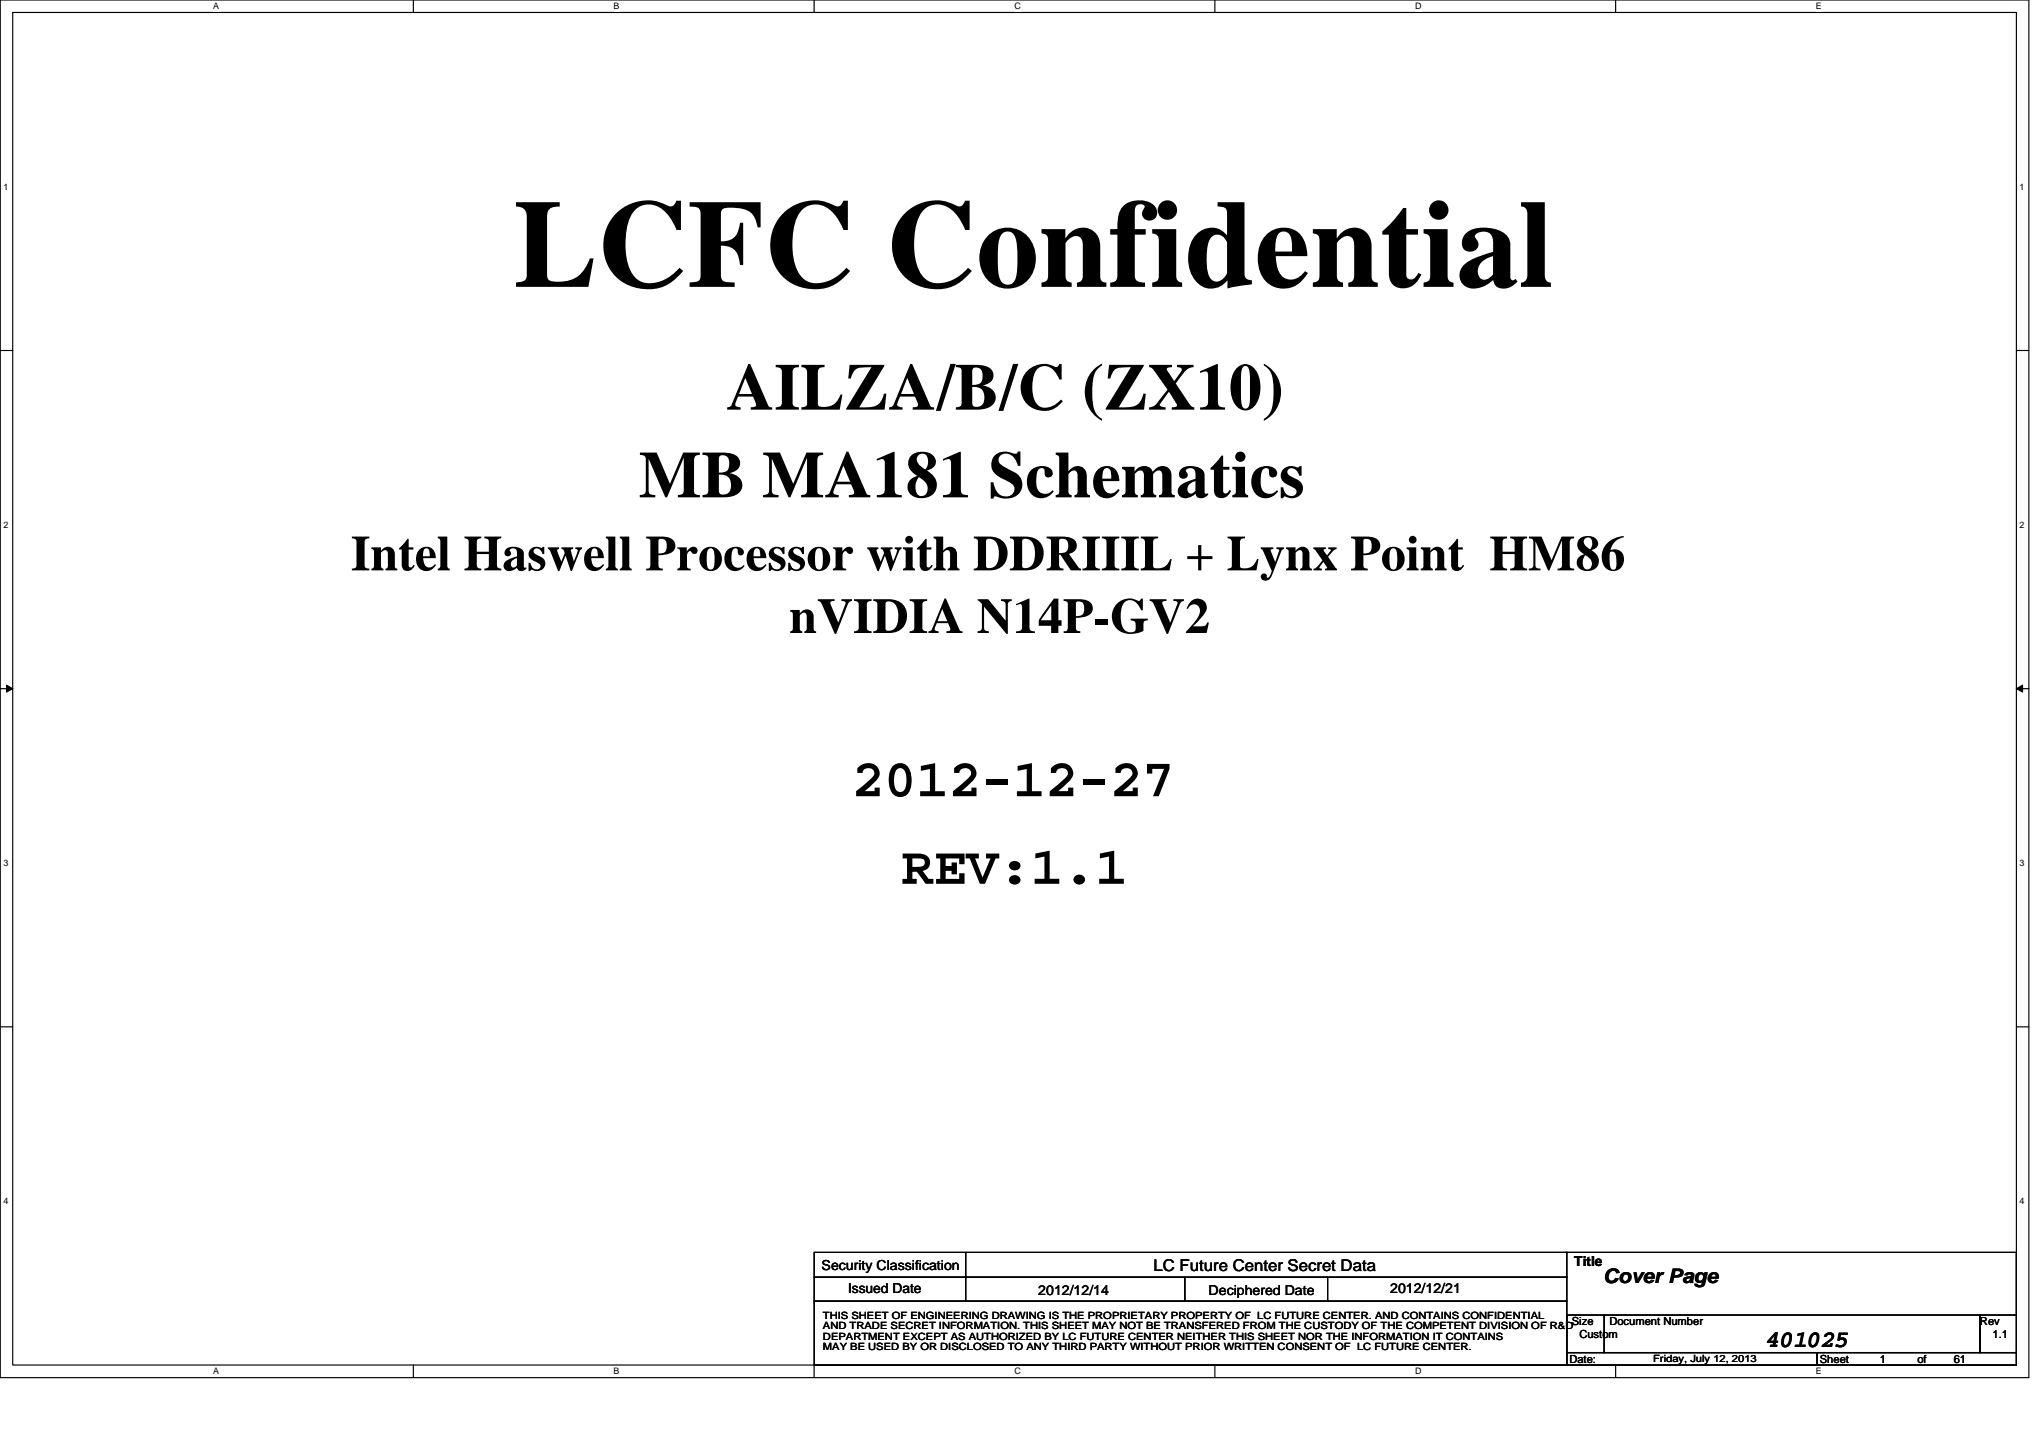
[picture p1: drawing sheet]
<svg xmlns="http://www.w3.org/2000/svg" width="297mm" height="210mm" viewBox="0 0 297 210" stroke-linecap="round" stroke-linejoin="round" font-family="sans-serif">
<defs><g id="words">
<text font-size="18.3" x="75" y="41.9">LCFC Confidential</text>
<g font-size="9.7">
<text x="106.1" y="59.8">AILZA/B/C (ZX10)</text>
<text x="93.3" y="72.6">MB MA181 Schematics</text>
</g>
<g font-size="7.9">
<text x="124.4" y="116.3">2012-12-27</text>
<text x="131.7" y="129.1">REV:1.1</text>
</g>
<g font-size="7.3">
<text x="51.2" y="83.3">Intel Haswell Processor with DDRIIIL + Lynx Point HM86</text>
<text x="115.2" y="92.4">nVIDIA N14P-GV2</text>
</g>
<text font-size="3.5" x="257.9" y="196.8">401025</text>
<text font-size="2.9" x="234.1" y="187.4">Cover Page</text>
<text font-size="2.4" x="168.5" y="185.5">LC Future Center Secret Data</text>
<g font-size="2">
<text x="120" y="185.4">Security Classification</text>
<text x="229.9" y="184.9">Title</text>
<text x="123.8" y="188.9">Issued Date</text>
<text x="151.6" y="189.1">2012/12/14</text>
<text x="176.5" y="189.1">Deciphered Date</text>
<text x="203" y="188.9">2012/12/21</text>
</g>
<g font-size="1.6">
<text x="229.5" y="193.5">Size</text>
<text x="230.6" y="195.3">Custom</text>
<text x="235" y="193.5">Document Number</text>
<text x="289.2" y="193.5">Rev</text>
<text x="291" y="195.3">1.1</text>
<text x="229.2" y="199">Date:</text>
<text x="265.8" y="199">Sheet</text>
<text x="274.5" y="199">1</text>
<text x="280" y="199">of</text>
<text x="285.3" y="199">61</text>
</g>
<g font-size="1.5">
<text x="120.2" y="192.6">THIS SHEET OF ENGINEERING DRAWING IS THE PROPRIETARY PROPERTY OF LC FUTURE CENTER. AND CONTAINS CONFIDENTIAL</text>
<text x="120.2" y="194.1">AND TRADE SECRET INFORMATION. THIS SHEET MAY NOT BE TRANSFERED FROM THE CUSTODY OF THE COMPETENT DIVISION OF R&amp;D</text>
<text x="120.2" y="195.6">DEPARTMENT EXCEPT AS AUTHORIZED BY LC FUTURE CENTER NEITHER THIS SHEET NOR THE INFORMATION IT CONTAINS</text>
<text x="120.2" y="197.1">MAY BE USED BY OR DISCLOSED TO ANY THIRD PARTY WITHOUT PRIOR WRITTEN CONSENT OF LC FUTURE CENTER.</text>
<text x="241.4" y="198.8">Friday, July 12, 2013</text>
</g>
<g font-size="1.3">
<text x="31.1" y="1.4">A</text>
<text x="89.6" y="1.4">B</text>
<text x="148.1" y="1.4">C</text>
<text x="206.7" y="1.4">D</text>
<text x="265.2" y="1.4">E</text>
<text x=".5" y="27.7">1</text>
<text x="294.9" y="27.7">1</text>
<text x=".5" y="77">2</text>
<text x="294.9" y="77">2</text>
<text x=".5" y="126.4">3</text>
<text x="294.9" y="126.4">3</text>
<text x=".5" y="175.8">4</text>
<text x="294.9" y="175.8">4</text>
<text x="31.1" y="200.7">A</text>
<text x="89.6" y="200.7">B</text>
<text x="148.1" y="200.7">C</text>
<text x="206.7" y="200.7">D</text>
<text x="265.2" y="200.7">E</text>
</g>
</g></defs>
<path d="M0 0h296.3v201.2h-296.3zM1.9 1.8h292.6v197.5h-292.6z" fill="none" stroke="#000" stroke-width=".17"/>
<g fill="#fff">
<path d="M31.1 .2h.9v1.5h-.9z"/>
<path d="M31.1 199.5h.9v1.5h-.9z"/>
</g>
<path d="M60.4 0v1.8M60.4 199.3v1.8" fill="none" stroke="#000" stroke-width=".17"/>
<g fill="#fff">
<path d="M89.6 .2h.9v1.5h-.9z"/>
<path d="M89.6 199.5h.9v1.5h-.9z"/>
</g>
<path d="M118.9 0v1.8M118.9 199.3v1.8" fill="none" stroke="#000" stroke-width=".17"/>
<g fill="#fff">
<path d="M148.1 .2h1v1.5h-1z"/>
<path d="M148.1 199.5h1v1.5h-1z"/>
</g>
<path d="M177.4 0v1.8M177.4 199.3v1.8" fill="none" stroke="#000" stroke-width=".17"/>
<g fill="#fff">
<path d="M206.7 .2h.9v1.5h-.9z"/>
<path d="M206.7 199.5h.9v1.5h-.9z"/>
</g>
<path d="M235.9 0v1.8M235.9 199.3v1.8" fill="none" stroke="#000" stroke-width=".17"/>
<g fill="#fff">
<path d="M265.2 .2h.9v1.5h-.9z"/>
<path d="M265.2 199.5h.9v1.5h-.9z"/>
<path d="M.5 26.5h.7v1.5h-.7z"/>
<path d="M294.9 26.5h.8v1.5h-.8z"/>
<path d="M.5 75.9h.7v1.4h-.7z"/>
<path d="M294.9 75.9h.8v1.4h-.8z"/>
</g>
<path d="M0 51.2h1.9M294.5 51.2h1.8" fill="none" stroke="#000" stroke-width=".17"/>
<g fill="#fff">
<path d="M.5 125.2h.7v1.5h-.7z"/>
<path d="M294.9 125.2h.8v1.5h-.8z"/>
</g>
<path d="M0 100.6h1.9M294.5 100.6h1.8" fill="none" stroke="#000" stroke-width=".17"/>
<path d="M.9 100l1 .6-1 .5zM294.5 100.6l.9-.6v1.1z" fill="#000" stroke="#000" stroke-width=".15"/>
<g fill="#fff">
<path d="M.5 174.6h.7v1.5h-.7z"/>
<path d="M294.9 174.6h.8v1.5h-.8z"/>
</g>
<g fill="none" stroke="#000" stroke-width=".17">
<path d="M0 149.9h1.9M294.5 149.9h1.8M118.9 182.9h109.9v3.6h-109.9zM118.9 186.5h109.9v3.5h-109.9zM118.9 190h109.9v9.3h-109.9zM141 182.9v7.1M173 186.5v3.5M193.9 186.5v3.5M228.6 182.9h65.9v9.1M228.8 192h5.5v5.5h-5.5zM228.8 197.5h36.6v1.8h-36.6zM234.3 192h54.9v5.5h-54.9z"/>
<path d="M265.4 197.5h29.1v1.8h-29.1zM289.2 192h5.3v5.5h-5.3z"/>
</g>
<use href="#words"/>
</svg>
